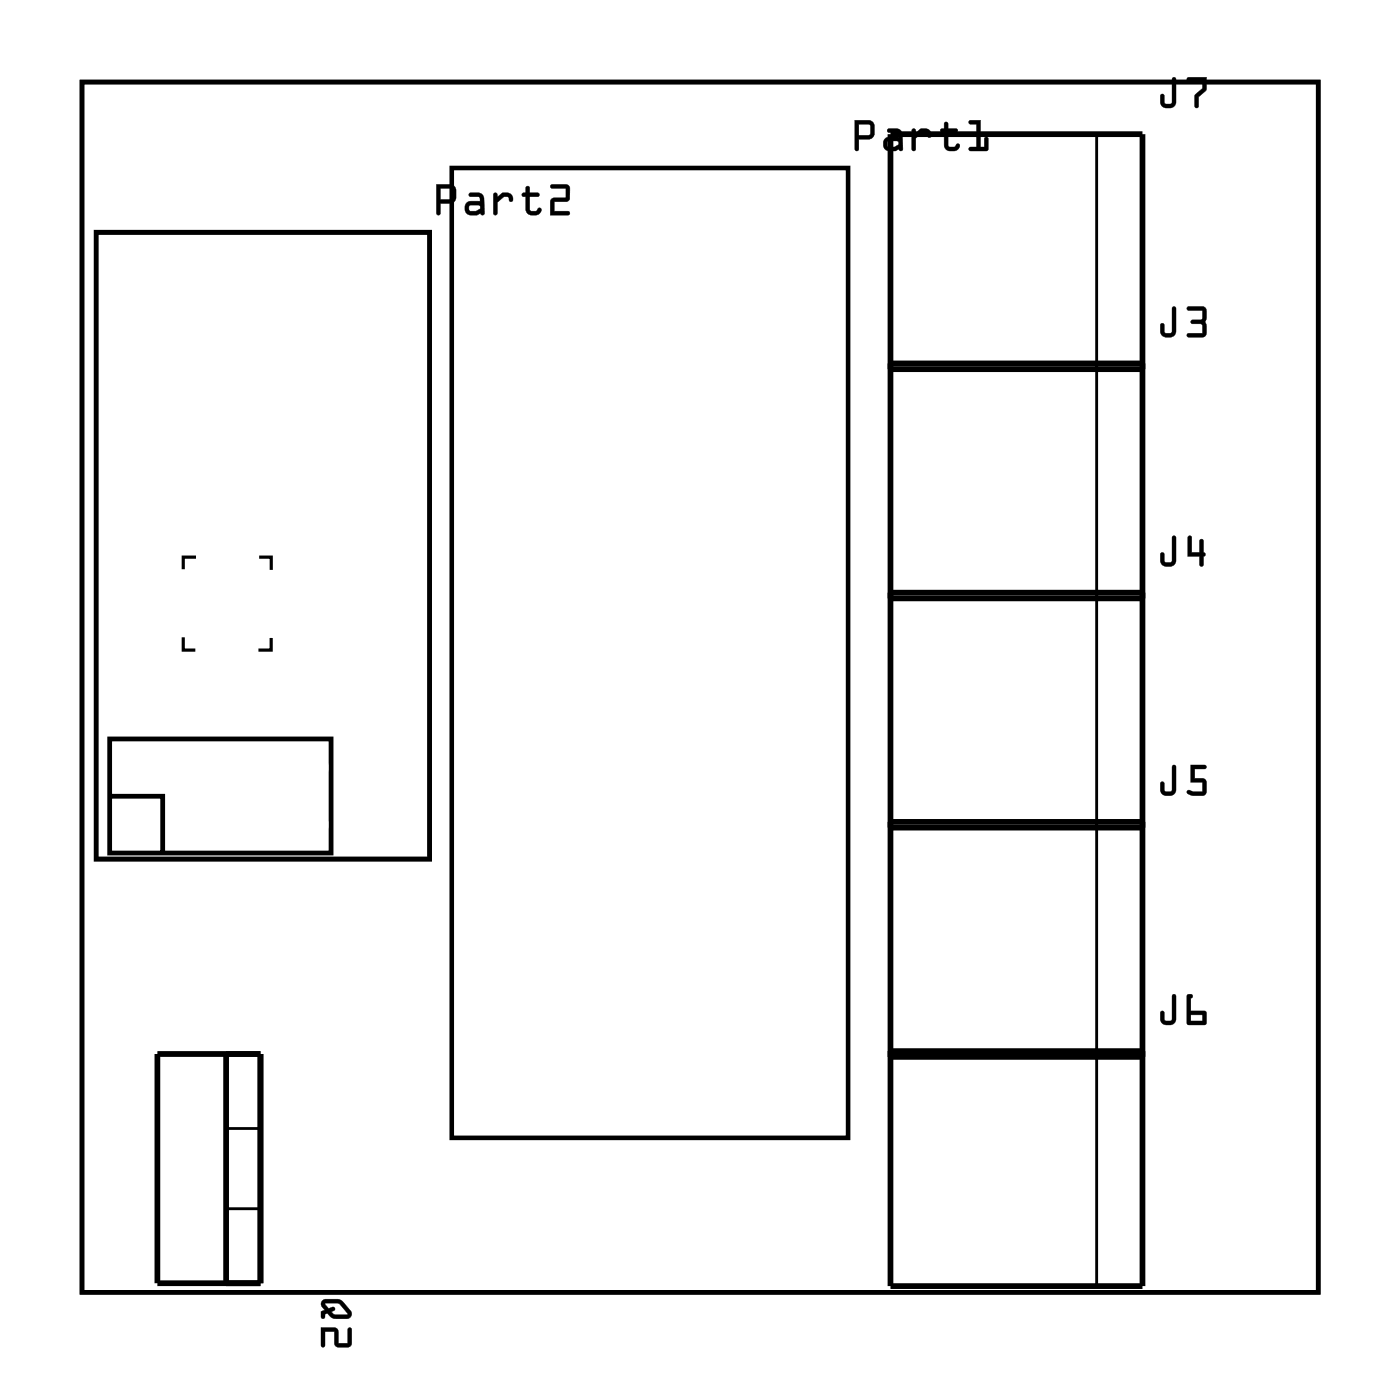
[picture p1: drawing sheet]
<svg xmlns="http://www.w3.org/2000/svg" width="62mm" height="61mm" viewBox="0 0 62 61" stroke-linecap="round" stroke-linejoin="round" font-family="sans-serif">
<path d="M3.6 3.6h54.9v53.7h-54.9zM20 7.4h17.6v43h-17.6z" fill="none" stroke="#000" stroke-width=".2"/>
<g fill="#000">
<path d="M3.6 3.6h54.9v53.7h-54.9zM3.6 3.6v53.7h54.9v-53.7z"/>
<path d="M4.2 10.2v28h15v-28zM4.4 10.4h14.5v27.6h-14.5z"/>
<path d="M19.3 8.2h.8l.1 .2v.5l-.7 .1v.4a.1 .1 0 0 1-.1 .1 .1 .1 0 0 1-.1-.1zM19.4 8.2v1.2v.1l.1-.1v-.4l.6-.1 .1-.5-.1-.2zM19.5 8.4v.4h.5v-.4zM19.5 8.3l.5 .1v.4h-.5zM20.8 8.6l.4-.1 .2 .1 .1 .8a.09 .09 0 0 1-.1 .1 .09 .09 0 0 1-.1-.1l-.4 .1a.32 .32 0 0 1-.3-.3 .32 .32 0 0 1 .3-.3h.4l-.1-.2h-.4zM20.8 8.6v.1l.5 .1v.1h-.4a.31 .31 0 0 0-.3 .3 .31 .31 0 0 0 .3 .3l.4-.1 .2 .1v-.7l-.2-.2zM20.8 9.1v.2l.3 .1 .2-.2-.1-.1zM20.8 9.1h.4l.1 .2-.2 .1h-.3zM21.9 8.6h.1l.1 .1 .2-.1a.33 .33 0 0 1 .3 0 .33 .33 0 0 1 .2 .3 .14 .14 0 0 1-.2 0 .14 .14 0 0 1-.1-.2h-.2l-.2 .3v.4a.1 .1 0 0 1-.1 .1 .1 .1 0 0 1-.1-.1zM21.9 8.6v.9h.1v-.5l.3-.3h.2l.2 .2a.23 .23 0 0 0 0-.2 .23 .23 0 0 0-.2-.1h-.2l-.3 .2v-.2zM23.3 8.3h.2v.2h.3a.1 .1 0 0 1 .1 .1 .1 .1 0 0 1-.1 .1h-.3v.6l.3 .1 .1-.2h.1a.21 .21 0 0 1 0 .3 .21 .21 0 0 1-.2 0h-.3l-.2-.1v-.7h-.1a.1 .1 0 0 1-.1-.1 .1 .1 0 0 1 .1-.1h.1zM23.3 8.3v.3h-.1l.1 .1v.6a.37 .37 0 0 0 .4 .2 .37 .37 0 0 0 .3-.2l-.1-.1-.1 .2-.3-.1v-.6h.4v-.1h-.1h-.3v-.3zM24.4 8.2h.7l.2 .1-.1 .6h-.6v.5h.6a.1 .1 0 0 1 .1 0 .1 .1 0 0 1-.1 .1h-.8l.1-.7h.6v-.4h-.6zM24.4 8.2l.1 .1h.6v.5h-.6l-.1 .7h.8v-.1h-.6v-.5h.6l.1-.6-.2-.1z"/>
<path d="M19.4 8.2h.7l.1 .2-.1 .5-.6 .1v.4l-.1 .1v-.1zM19.5 8.4v.4h.5v-.4zM20.8 8.6h.5l.2 .2v.7l-.2-.1-.4 .1a.32 .32 0 0 1-.3-.3 .32 .32 0 0 1 .3-.3h.4v-.1l-.5-.1zM20.8 9.1v.3h.3l.2-.2-.1-.1zM21.9 8.6h.1l.1 .1 .2-.1a.33 .33 0 0 1 .3 0 .33 .33 0 0 1 .1 .3 .12 .12 0 0 1-.1 0 .12 .12 0 0 1-.1-.2h-.2l-.2 .3v.5h-.2zM23.3 8.3h.2v.2l.4 .1v.1h-.4v.6l.3 .1 .1-.2 .1 .1a.35 .35 0 0 1-.3 .3 .35 .35 0 0 1-.4-.3v-.6l-.2-.1 .2-.1zM24.4 8.2h.7l.2 .1-.1 .6h-.6v.5h.6v.1h-.8l.1-.7h.6v-.4l-.6-.1z"/>
<path d="M37.9 5.3h.7l.2 .3-.1 .5-.6 .1v.4a.1 .1 0 0 1-.1 .1 .1 .1 0 0 1-.1-.1zM37.9 5.3v1.3l.1 .1 .1-.1v-.4l.6-.1 .1-.5-.2-.2zM38.1 5.5v.5h.5v-.5zM38.1 5.5h.5v.5h-.5zM39.4 5.7h.4l.1 .1 .2 .8a.09 .09 0 0 1-.1 .1 .09 .09 0 0 1-.1-.1l-.5 .1a.32 .32 0 0 1-.2-.3 .32 .32 0 0 1 .2-.3h.4v-.2h-.4zM39.4 5.7v.2h.4l.1 .2h-.5a.31 .31 0 0 0-.2 .3 .31 .31 0 0 0 .2 .3l.5-.1 .1 .1v-.7l-.1-.3zM39.4 6.3v.2h.3l.2-.1-.1-.1zM39.4 6.3l.4-.1 .1 .2-.2 .1h-.3zM40.5 5.7h.1v.2l.2-.2a.33 .33 0 0 1 .4 0 .33 .33 0 0 1 .1 .3 .14 .14 0 0 1-.2 .1 .14 .14 0 0 1 0-.2h-.2l-.3 .2v.5a.1 .1 0 0 1-.1 .1 .1 .1 0 0 1-.1-.1zM40.5 5.7v1l.1-.1v-.5l.3-.2h.2l.1 .2a.23 .23 0 0 0 .1-.3 .23 .23 0 0 0-.3-.1h-.2l-.2 .2v-.2zM41.9 5.4l.1 .1v.2h.4a.1 .1 0 0 1 .1 .1 .1 .1 0 0 1-.1 .1h-.4l.1 .6h.2l.1-.1h.1a.21 .21 0 0 1 0 .2 .21 .21 0 0 1-.2 .1h-.3l-.1-.2v-.6h-.1a.1 .1 0 0 1-.1-.1 .1 .1 0 0 1 .1-.1h.1zM41.9 5.4v.3l-.2 .1 .2 .1v.5a.37 .37 0 0 0 .3 .3 .37 .37 0 0 0 .4-.2l-.1-.1-.2 .1h-.3v-.6h.4l.1-.1-.1-.1h-.4v-.2zM43 5.4l.5-.1v1.2h.2l-.1-.3a.1 .1 0 0 1 .1-.1 .1 .1 0 0 1 .1 .1v.5h-.8a.1 .1 0 0 1 0-.1 .1 .1 0 0 1 0-.1h.3v-1h-.3zM43 5.4v.1h.3v1h-.3v.1l.8 .1v-.6h-.1v.4h-.2v-1.2z"/>
<path d="M37.9 5.3h.7l.2 .3-.1 .5-.6 .1v.4l-.1 .1-.1-.1zM38.1 5.5v.5h.5v-.5zM39.4 5.7h.5l.1 .3v.7l-.1-.1-.5 .1a.32 .32 0 0 1-.2-.3 .32 .32 0 0 1 .2-.3h.4v-.2h-.4zM39.4 6.3v.2h.3l.2-.1-.1-.1zM40.5 5.7h.1v.2l.2-.2a.33 .33 0 0 1 .4 0 .33 .33 0 0 1 .1 .3 .12 .12 0 0 1-.2 .1 .12 .12 0 0 1 0-.2h-.2l-.3 .2v.5l-.1 .1zM41.9 5.4l.1 .1v.2h.4l.1 .1-.1 .1h-.4l.1 .6h.2l.2-.1h.1a.35 .35 0 0 1-.4 .3 .35 .35 0 0 1-.3-.3v-.5l-.2-.1 .2-.1zM43 5.4l.5-.1v1.2h.2v-.4h.1v.6l-.8-.1v-.1h.3v-1h-.3z"/>
<path d="M52 13.6l.2 .1v1a.37 .37 0 0 1-.4 .3 .37 .37 0 0 1-.4-.3v-.3a.1 .1 0 0 1 .1-.1 .1 .1 0 0 1 .1 .1l.1 .3h.2zM52 13.6v1.1l-.3 .1-.2-.5v.1v.3a.35 .35 0 0 0 .3 .2 .35 .35 0 0 0 .3-.2v-1zM52.7 13.6h.6l.2 .2-.1 .5 .1 .5-.2 .2h-.6a.1 .1 0 0 1-.1-.1 .1 .1 0 0 1 .1-.1h.6v-.4h-.4a.1 .1 0 0 1-.1-.1 .1 .1 0 0 1 .1-.1l.4-.1v-.3h-.6zM52.7 13.6v.1l.6 .1v.4h-.4l-.1 .1h.1l.4 .1v.4h-.6l-.1 .1h.8l.1-.1-.1-.5 .1-.6-.2-.1z"/>
<path d="M52 3.4l.2 .1v1a.37 .37 0 0 1-.4 .3 .37 .37 0 0 1-.4-.3v-.2a.1 .1 0 0 1 .1-.1 .1 .1 0 0 1 .1 .1l.1 .3h.2zM52 3.5v1.1h-.3l-.2-.4v.3a.35 .35 0 0 0 .3 .3 .35 .35 0 0 0 .3-.3v-1zM52.7 3.4h.8v.6l-.3 .3v.4a.1 .1 0 0 1-.1 .1 .1 .1 0 0 1-.1-.1v-.5l.3-.3v-.3h-.5l-.1 .1zM52.7 3.5v.2l.6-.1v.3l-.3 .4v.4l.1 .1v-.5l.4-.3v-.6z"/>
<path d="M52 13.6l.2 .1v1a.36 .36 0 0 1-.4 .3 .36 .36 0 0 1-.3-.3v-.3v-.1l.1 .1 .1 .3h.3zM52.7 13.6h.6l.2 .1-.1 .6 .1 .5-.1 .1h-.8l.1-.1h.6v-.4l-.4-.1h-.1l.1-.1h.4v-.4h-.6z"/>
<path d="M52 3.5h.2v1a.36 .36 0 0 1-.4 .3 .36 .36 0 0 1-.3-.3v-.3h.1l.1 .4h.3zM52.7 3.5l.8-.1v.6l-.3 .3-.1 .5-.1-.1v-.4l.3-.4v-.3l-.6 .1z"/>
<path d="M52 23.8h.2v1a.37 .37 0 0 1-.4 .3 .37 .37 0 0 1-.4-.3v-.2a.1 .1 0 0 1 .1-.1 .1 .1 0 0 1 .1 .1l.1 .3h.2zM52 23.8v1.1h-.3l-.2-.4v.3a.35 .35 0 0 0 .3 .3 .35 .35 0 0 0 .3-.3v-1zM52.7 23.8h.2v.7h.3v-.5a.1 .1 0 0 1 .1-.1 .1 .1 0 0 1 .1 .1v.5a.09 .09 0 0 1 .1 .1 .09 .09 0 0 1-.1 .1v.3a.1 .1 0 0 1-.1 .1 .1 .1 0 0 1-.1-.1v-.3h-.5zM52.7 23.8v.9h.5v.3l.1 .1 .1-.4 .1-.1-.1-.1v-.5h-.2v.5h-.4v-.7z"/>
<path d="M52 33.9l.2 .1v1a.37 .37 0 0 1-.4 .3 .37 .37 0 0 1-.4-.3v-.3a.1 .1 0 0 1 .1-.1 .1 .1 0 0 1 .1 .1l.1 .4h.2zM52 33.9v1.1l-.3 .1-.2-.4v.3a.35 .35 0 0 0 .3 .3 .35 .35 0 0 0 .3-.3v-1zM52.8 33.9h.6a.1 .1 0 0 1 .1 .1 .1 .1 0 0 1-.1 .1h-.4v.4h.5v.7l-.2 .1-.6-.1a.1 .1 0 0 1-.1-.1 .11 .11 0 0 1 .2-.1l.5 .1v-.4h-.5zM52.8 33.9v.8h.5v.4l-.6-.1v.2l.2 .1 .5-.1 .1-.1v-.5l-.1-.1h-.4v-.4h.4l.1-.1z"/>
<path d="M52 23.8h.2v1a.36 .36 0 0 1-.4 .3 .36 .36 0 0 1-.3-.3v-.3h.1l.1 .4h.3zM52.7 23.8h.1l.1 .7h.3v-.6h.2v.6l.1 .1-.1 .1-.1 .4h-.1v-.4h-.5z"/>
<path d="M52 33.9l.2 .1v1a.36 .36 0 0 1-.4 .3 .36 .36 0 0 1-.3-.3v-.3v-.1l.1 .1 .1 .4 .3-.1zM52.8 33.9h.6l.1 .1-.1 .1h-.4v.4h.4l.1 .1v.6l-.2 .1h-.4a.15 .15 0 0 1-.2-.1 .15 .15 0 0 1 .1-.2l.5 .1v-.4h-.5z"/>
<path d="M14.3 57.6h.1a.91 .91 0 0 1 1.2 .6l-.1 .2h-.6l-.4-.2-.2 .2-.1-.3h.2l-.2-.2zM14.4 57.8l.2 .2 .1-.1a.11 .11 0 0 1 .1 .2 .11 .11 0 0 1-.1 0l.2 .2 .5-.1-.4-.4zM14.2 58.8l.8 .1v.6h.4v-.6l.1-.1 .1 .8-.2 .1h-.5l-.1-.2v-.5h-.4v.6l-.1 .1z"/>
<path d="M14.3 57.6a.92 .92 0 0 1 1.2 .5l.1 .2-.1 .1-.7 .1-.3-.3h-.1v.2a.1 .1 0 0 1-.1 .1 .1 .1 0 0 1-.1-.1v-.3h.2l-.2-.2zM14.3 57.6v.3l.1 .2h-.2l.1 .3h.1v-.2h.1l.3 .2h.6a.21 .21 0 0 0 .2-.1 .21 .21 0 0 0-.1-.2l-.3-.4a.97 .97 0 0 0-.8-.1zM14.4 57.8l.2 .2 .1-.1a.14 .14 0 0 1 .2 .2 .11 .11 0 0 1-.2 0l.2 .2 .5-.1-.4-.4zM14.4 57.8h.6l.4 .4-.5 .1a.14 .14 0 0 1-.2-.1 .14 .14 0 0 1 .1-.2v-.1l-.2 .1zM14.2 58.8l.8 .1v.6h.4v-.6a.1 .1 0 0 1 .1-.1 .1 .1 0 0 1 .1 .1v.6l-.1 .2h-.6l-.1-.7h-.4v.6a.1 .1 0 0 1-.1 .1 .1 .1 0 0 1-.1-.1zM14.2 58.8l.1 .9 .1-.1v-.6h.4v.5l.1 .2h.5l.2-.1-.1-.7h-.1v.6h-.4l-.1-.6z"/>
<path d="M52 44.1l.2 .1v1a.37 .37 0 0 1-.4 .2 .37 .37 0 0 1-.4-.2v-.3a.1 .1 0 0 1 .1-.1 .1 .1 0 0 1 .1 .1l.1 .3h.2zM52 44.1v1.1h-.3l-.2-.4v.1v.3a.35 .35 0 0 0 .3 .2 .35 .35 0 0 0 .3-.2v-1zM52.7 44.1h.1a.09 .09 0 0 1 .1 0 .09 .09 0 0 1-.1 .1v.6l.7 .1v.5h-.9zM52.7 44.1l-.1 1.3h.8l.1-.5-.7-.1v-.6l.1-.1zM52.8 45v.3h.5v-.3zM52.8 45h.5v.3h-.5z"/>
<path d="M52 44.1l.2 .1v1a.36 .36 0 0 1-.4 .2 .36 .36 0 0 1-.3-.2v-.3v-.1l.1 .1 .1 .3h.3zM52.7 44.1h.2l-.1 .1v.6l.7 .1v.5h-.9zM52.8 45v.3h.5v-.3z"/>
</g>
<path d="M39.5 5.9h11.2v51.1h-11.2zM39.5 16.1h11.2M39.5 16.4h11.2M39.5 26.5h11.2M39.5 36.7h11.2M39.5 26.3h11.2M39.5 36.4h11.2M7 46.7h4.6v10.2h-4.6zM10 46.7v10.2M39.5 46.8h11.2M39.5 46.6h11.2" fill="none" stroke="#000" stroke-width=".25"/>
<path d="M48.6 5.9v51.1M10 50h1.6M10 53.6h1.6" fill="none" stroke="#000" stroke-width=".13"/>
<path d="M4.9 32.8h9.8v5h-9.8zM4.9 35.3h2.3v2.5" fill="none" stroke="#000" stroke-width=".21"/>
<path d="M8.1 28.2v.6h.6M8.7 24.7h-.6v.5M11.5 24.7h.5v.6M12 28.3v.5h-.5" fill="none" stroke="#000" stroke-width=".14"/>
<path d="M43.3 18h1.5v1.5h-1.5z" fill="#fff"/>
<path d="M43.3 18h1.5v1.5h-1.5z" fill="none" stroke="#fff" stroke-width=".76" stroke-linecap="butt"/>
<circle cx="44.1" cy="18.8" r=".76" fill="#fff"/>
<circle cx="44.1" cy="18.8" r=".76" fill="none" stroke="#fff" stroke-width=".76" stroke-linecap="butt"/>
<circle cx="44.1" cy="23.9" r=".76" fill="#fff"/>
<circle cx="44.1" cy="23.9" r=".76" fill="none" stroke="#fff" stroke-width=".76" stroke-linecap="butt"/>
<path d="M43.3 28.2h1.5v1.5h-1.5z" fill="#fff"/>
<path d="M43.3 28.2h1.5v1.5h-1.5z" fill="none" stroke="#fff" stroke-width=".76" stroke-linecap="butt"/>
<circle cx="44.1" cy="28.9" r=".76" fill="#fff"/>
<circle cx="44.1" cy="28.9" r=".76" fill="none" stroke="#fff" stroke-width=".76" stroke-linecap="butt"/>
<circle cx="44.1" cy="34" r=".76" fill="#fff"/>
<circle cx="44.1" cy="34" r=".76" fill="none" stroke="#fff" stroke-width=".76" stroke-linecap="butt"/>
<path d="M43.3 38.3h1.5v1.6h-1.5z" fill="#fff"/>
<path d="M43.3 38.3h1.5v1.6h-1.5z" fill="none" stroke="#fff" stroke-width=".76" stroke-linecap="butt"/>
<circle cx="44.1" cy="39.1" r=".76" fill="#fff"/>
<circle cx="44.1" cy="39.1" r=".76" fill="none" stroke="#fff" stroke-width=".76" stroke-linecap="butt"/>
<circle cx="44.1" cy="44.2" r=".76" fill="#fff"/>
<circle cx="44.1" cy="44.2" r=".76" fill="none" stroke="#fff" stroke-width=".76" stroke-linecap="butt"/>
<path d="M43.3 48.5h1.5v1.5h-1.5z" fill="#fff"/>
<path d="M43.3 48.5h1.5v1.5h-1.5z" fill="none" stroke="#fff" stroke-width=".76" stroke-linecap="butt"/>
<circle cx="44.1" cy="49.3" r=".76" fill="#fff"/>
<circle cx="44.1" cy="49.3" r=".76" fill="none" stroke="#fff" stroke-width=".76" stroke-linecap="butt"/>
<circle cx="44.1" cy="54.3" r=".76" fill="#fff"/>
<circle cx="44.1" cy="54.3" r=".76" fill="none" stroke="#fff" stroke-width=".76" stroke-linecap="butt"/>
<path d="M43.3 7.9h1.5v1.5h-1.5z" fill="#fff"/>
<path d="M43.3 7.9h1.5v1.5h-1.5z" fill="none" stroke="#fff" stroke-width=".76" stroke-linecap="butt"/>
<circle cx="44.1" cy="8.6" r=".76" fill="#fff"/>
<circle cx="44.1" cy="8.6" r=".76" fill="none" stroke="#fff" stroke-width=".76" stroke-linecap="butt"/>
<circle cx="44.1" cy="13.7" r=".76" fill="#fff"/>
<circle cx="44.1" cy="13.7" r=".76" fill="none" stroke="#fff" stroke-width=".76" stroke-linecap="butt"/>
<circle cx="21.2" cy="11.2" r=".67" fill="#fff"/>
<circle cx="21.2" cy="11.2" r=".67" fill="none" stroke="#fff" stroke-width=".69" stroke-linecap="butt"/>
<path d="M20.5 10.5h1.4v1.3h-1.4z" fill="#fff"/>
<path d="M20.5 10.5h1.4v1.3h-1.4z" fill="none" stroke="#fff" stroke-width=".69" stroke-linecap="butt"/>
<circle cx="21.2" cy="13.7" r=".67" fill="#fff"/>
<circle cx="21.2" cy="13.7" r=".67" fill="none" stroke="#fff" stroke-width=".69" stroke-linecap="butt"/>
<circle cx="21.2" cy="16.2" r=".67" fill="#fff"/>
<circle cx="21.2" cy="16.2" r=".67" fill="none" stroke="#fff" stroke-width=".69" stroke-linecap="butt"/>
<circle cx="21.2" cy="18.8" r=".67" fill="#fff"/>
<circle cx="21.2" cy="18.8" r=".67" fill="none" stroke="#fff" stroke-width=".69" stroke-linecap="butt"/>
<circle cx="21.2" cy="21.3" r=".67" fill="#fff"/>
<circle cx="21.2" cy="21.3" r=".67" fill="none" stroke="#fff" stroke-width=".69" stroke-linecap="butt"/>
<circle cx="21.2" cy="23.9" r=".67" fill="#fff"/>
<circle cx="21.2" cy="23.9" r=".67" fill="none" stroke="#fff" stroke-width=".69" stroke-linecap="butt"/>
<circle cx="21.2" cy="26.4" r=".67" fill="#fff"/>
<circle cx="21.2" cy="26.4" r=".67" fill="none" stroke="#fff" stroke-width=".69" stroke-linecap="butt"/>
<circle cx="21.2" cy="28.9" r=".67" fill="#fff"/>
<circle cx="21.2" cy="28.9" r=".67" fill="none" stroke="#fff" stroke-width=".69" stroke-linecap="butt"/>
<circle cx="21.2" cy="31.5" r=".67" fill="#fff"/>
<circle cx="21.2" cy="31.5" r=".67" fill="none" stroke="#fff" stroke-width=".69" stroke-linecap="butt"/>
<circle cx="21.2" cy="34" r=".67" fill="#fff"/>
<circle cx="21.2" cy="34" r=".67" fill="none" stroke="#fff" stroke-width=".69" stroke-linecap="butt"/>
<circle cx="21.2" cy="36.6" r=".67" fill="#fff"/>
<circle cx="21.2" cy="36.6" r=".67" fill="none" stroke="#fff" stroke-width=".69" stroke-linecap="butt"/>
<circle cx="21.2" cy="39.1" r=".67" fill="#fff"/>
<circle cx="21.2" cy="39.1" r=".67" fill="none" stroke="#fff" stroke-width=".69" stroke-linecap="butt"/>
<circle cx="21.2" cy="41.6" r=".67" fill="#fff"/>
<circle cx="21.2" cy="41.6" r=".67" fill="none" stroke="#fff" stroke-width=".69" stroke-linecap="butt"/>
<circle cx="21.2" cy="44.2" r=".67" fill="#fff"/>
<circle cx="21.2" cy="44.2" r=".67" fill="none" stroke="#fff" stroke-width=".69" stroke-linecap="butt"/>
<circle cx="21.2" cy="46.7" r=".67" fill="#fff"/>
<circle cx="21.2" cy="46.7" r=".67" fill="none" stroke="#fff" stroke-width=".69" stroke-linecap="butt"/>
<circle cx="36.4" cy="11.2" r=".67" fill="#fff"/>
<circle cx="36.4" cy="11.2" r=".67" fill="none" stroke="#fff" stroke-width=".69" stroke-linecap="butt"/>
<circle cx="36.4" cy="13.7" r=".67" fill="#fff"/>
<circle cx="36.4" cy="13.7" r=".67" fill="none" stroke="#fff" stroke-width=".69" stroke-linecap="butt"/>
<circle cx="36.4" cy="16.2" r=".67" fill="#fff"/>
<circle cx="36.4" cy="16.2" r=".67" fill="none" stroke="#fff" stroke-width=".69" stroke-linecap="butt"/>
<circle cx="36.4" cy="18.8" r=".67" fill="#fff"/>
<circle cx="36.4" cy="18.8" r=".67" fill="none" stroke="#fff" stroke-width=".69" stroke-linecap="butt"/>
<circle cx="36.4" cy="21.3" r=".67" fill="#fff"/>
<circle cx="36.4" cy="21.3" r=".67" fill="none" stroke="#fff" stroke-width=".69" stroke-linecap="butt"/>
<circle cx="36.4" cy="23.9" r=".67" fill="#fff"/>
<circle cx="36.4" cy="23.9" r=".67" fill="none" stroke="#fff" stroke-width=".69" stroke-linecap="butt"/>
<circle cx="36.4" cy="26.4" r=".67" fill="#fff"/>
<circle cx="36.4" cy="26.4" r=".67" fill="none" stroke="#fff" stroke-width=".69" stroke-linecap="butt"/>
<circle cx="36.4" cy="28.9" r=".67" fill="#fff"/>
<circle cx="36.4" cy="28.9" r=".67" fill="none" stroke="#fff" stroke-width=".69" stroke-linecap="butt"/>
<circle cx="36.4" cy="31.5" r=".67" fill="#fff"/>
<circle cx="36.4" cy="31.5" r=".67" fill="none" stroke="#fff" stroke-width=".69" stroke-linecap="butt"/>
<circle cx="36.4" cy="34" r=".67" fill="#fff"/>
<circle cx="36.4" cy="34" r=".67" fill="none" stroke="#fff" stroke-width=".69" stroke-linecap="butt"/>
<circle cx="36.4" cy="36.6" r=".67" fill="#fff"/>
<circle cx="36.4" cy="36.6" r=".67" fill="none" stroke="#fff" stroke-width=".69" stroke-linecap="butt"/>
<circle cx="36.4" cy="39.1" r=".67" fill="#fff"/>
<circle cx="36.4" cy="39.1" r=".67" fill="none" stroke="#fff" stroke-width=".69" stroke-linecap="butt"/>
<circle cx="36.4" cy="41.6" r=".67" fill="#fff"/>
<circle cx="36.4" cy="41.6" r=".67" fill="none" stroke="#fff" stroke-width=".69" stroke-linecap="butt"/>
<circle cx="36.4" cy="44.2" r=".67" fill="#fff"/>
<circle cx="36.4" cy="44.2" r=".67" fill="none" stroke="#fff" stroke-width=".69" stroke-linecap="butt"/>
<circle cx="36.4" cy="46.7" r=".67" fill="#fff"/>
<circle cx="36.4" cy="46.7" r=".67" fill="none" stroke="#fff" stroke-width=".69" stroke-linecap="butt"/>
<circle cx="26.3" cy="8.7" r=".67" fill="#fff"/>
<circle cx="26.3" cy="8.7" r=".67" fill="none" stroke="#fff" stroke-width=".69" stroke-linecap="butt"/>
<circle cx="26.3" cy="11.3" r=".67" fill="#fff"/>
<circle cx="26.3" cy="11.3" r=".67" fill="none" stroke="#fff" stroke-width=".69" stroke-linecap="butt"/>
<circle cx="28.8" cy="8.7" r=".67" fill="#fff"/>
<circle cx="28.8" cy="8.7" r=".67" fill="none" stroke="#fff" stroke-width=".69" stroke-linecap="butt"/>
<circle cx="28.8" cy="11.3" r=".67" fill="#fff"/>
<circle cx="28.8" cy="11.3" r=".67" fill="none" stroke="#fff" stroke-width=".69" stroke-linecap="butt"/>
<circle cx="31.4" cy="8.7" r=".67" fill="#fff"/>
<circle cx="31.4" cy="8.7" r=".67" fill="none" stroke="#fff" stroke-width=".69" stroke-linecap="butt"/>
<circle cx="31.4" cy="11.3" r=".67" fill="#fff"/>
<circle cx="31.4" cy="11.3" r=".67" fill="none" stroke="#fff" stroke-width=".69" stroke-linecap="butt"/>
<circle cx="6" cy="34" r=".64" fill="#fff"/>
<circle cx="6" cy="34" r=".64" fill="none" stroke="#fff" stroke-width=".68" stroke-linecap="butt"/>
<circle cx="8.5" cy="34" r=".64" fill="#fff"/>
<circle cx="8.5" cy="34" r=".64" fill="none" stroke="#fff" stroke-width=".68" stroke-linecap="butt"/>
<circle cx="11" cy="34" r=".64" fill="#fff"/>
<circle cx="11" cy="34" r=".64" fill="none" stroke="#fff" stroke-width=".68" stroke-linecap="butt"/>
<circle cx="13.6" cy="34" r=".64" fill="#fff"/>
<circle cx="13.6" cy="34" r=".64" fill="none" stroke="#fff" stroke-width=".68" stroke-linecap="butt"/>
<circle cx="6" cy="36.6" r=".64" fill="#fff"/>
<circle cx="6" cy="36.6" r=".64" fill="none" stroke="#fff" stroke-width=".68" stroke-linecap="butt"/>
<circle cx="8.5" cy="36.6" r=".64" fill="#fff"/>
<circle cx="8.5" cy="36.6" r=".64" fill="none" stroke="#fff" stroke-width=".68" stroke-linecap="butt"/>
<circle cx="11" cy="36.6" r=".64" fill="#fff"/>
<circle cx="11" cy="36.6" r=".64" fill="none" stroke="#fff" stroke-width=".68" stroke-linecap="butt"/>
<circle cx="13.6" cy="36.6" r=".64" fill="#fff"/>
<circle cx="13.6" cy="36.6" r=".64" fill="none" stroke="#fff" stroke-width=".68" stroke-linecap="butt"/>
<path d="M7.7 48.5h1.6v1.5h-1.6z" fill="#fff"/>
<path d="M7.7 48.5h1.6v1.5h-1.6z" fill="none" stroke="#fff" stroke-width=".76" stroke-linecap="butt"/>
<circle cx="8.5" cy="49.3" r=".79" fill="#fff"/>
<circle cx="8.5" cy="49.3" r=".79" fill="none" stroke="#fff" stroke-width=".76" stroke-linecap="butt"/>
<circle cx="8.5" cy="51.8" r=".79" fill="#fff"/>
<circle cx="8.5" cy="51.8" r=".79" fill="none" stroke="#fff" stroke-width=".76" stroke-linecap="butt"/>
<circle cx="8.5" cy="54.3" r=".79" fill="#fff"/>
<circle cx="8.5" cy="54.3" r=".79" fill="none" stroke="#fff" stroke-width=".76" stroke-linecap="butt"/>
</svg>
